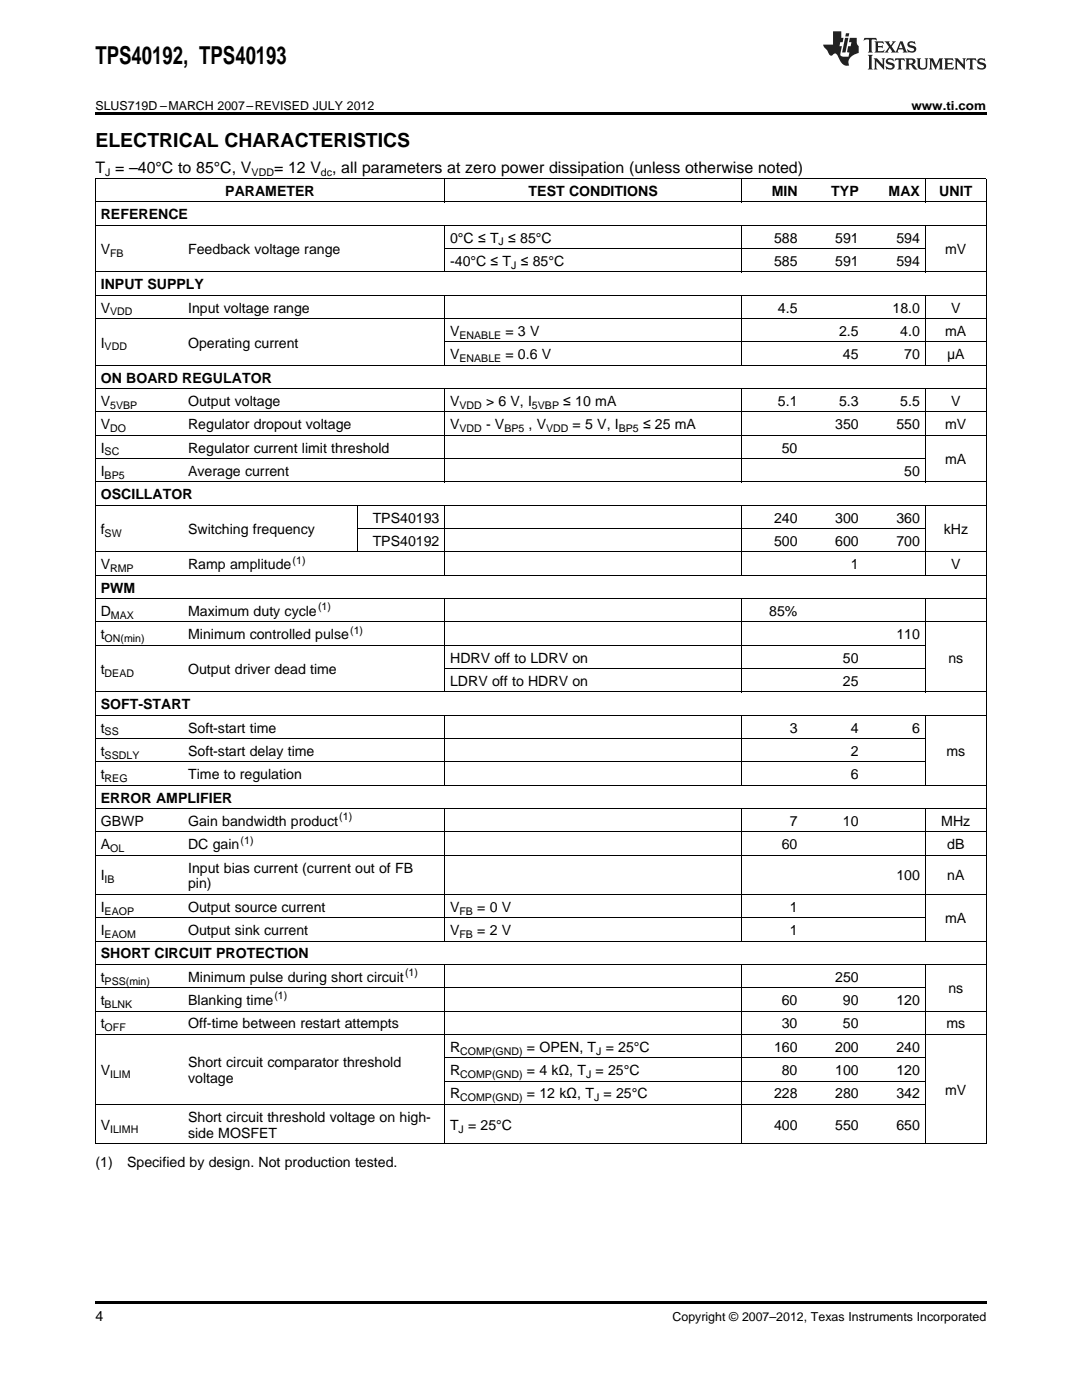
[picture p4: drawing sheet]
<svg xmlns="http://www.w3.org/2000/svg" width="216mm" height="279mm" viewBox="0 0 216 279" stroke-linecap="round" stroke-linejoin="round" font-family="sans-serif">
<defs><g id="words">
<text font-size="4.9" x="19" y="12.8">TPS40192, TPS40193</text>
<text font-size="3.9" x="19" y="29.3">ELECTRICAL CHARACTERISTICS</text>
<g font-size="3.2">
<text x="19" y="34.4">T = –40°C to 85°C, V</text>
<text x="54.7" y="34.4">= 12 V , all parameters at zero power dissipation (unless otherwise noted)</text>
</g>
<g font-size="2.8">
<text x="44.9" y="39.1">PARAMETER</text>
<text x="105.5" y="39.1">TEST CONDITIONS</text>
<text x="154" y="39.1">MIN</text>
<text x="165.9" y="39.1">TYP</text>
<text x="177.3" y="39.1">MAX</text>
<text x="187.4" y="39.1">UNIT</text>
<text x="20.1" y="43.7">REFERENCE</text>
<text x="20.1" y="50.7">V</text>
<text x="37.5" y="50.7">Feedback voltage range</text>
<text x="89.8" y="48.4">0°C ≤ T ≤ 85°C</text>
<text x="89.8" y="53.1">-40°C ≤ T ≤ 85°C</text>
<text x="154.4" y="48.4">588</text>
<text x="154.4" y="53.1">585</text>
<text x="166.7" y="48.4">591</text>
<text x="166.7" y="53.1">591</text>
<text x="178.9" y="48.4">594</text>
<text x="178.9" y="53.1">594</text>
<text x="188.6" y="50.7">mV</text>
<text x="20.1" y="57.7">INPUT SUPPLY</text>
<text x="20.1" y="62.4">V</text>
<text x="37.5" y="62.4">Input voltage range</text>
<text x="155.2" y="62.4">4.5</text>
<text x="178.1" y="62.4">18.0</text>
<text x="189.8" y="62.4">V</text>
<text x="20.1" y="69.4">I</text>
<text x="37.5" y="69.4">Operating current</text>
<text x="89.8" y="67">V</text>
<text x="89.8" y="71.7">V</text>
<text x="100.9" y="67">= 3 V</text>
<text x="100.9" y="71.7">= 0.6 V</text>
<text x="167.4" y="67">2.5</text>
<text x="168.2" y="71.7">45</text>
<text x="179.6" y="67">4.0</text>
<text x="180.4" y="71.7">70</text>
<text x="188.6" y="67">mA</text>
<text x="189" y="71.7">μA</text>
<text x="20.1" y="76.3">ON BOARD REGULATOR</text>
<text x="20.1" y="81">V</text>
<text x="37.5" y="81">Output voltage</text>
<text x="89.8" y="81">V</text>
<text x="97" y="81">&gt; 6 V, I</text>
<text x="112.4" y="81">≤ 10 mA</text>
<text x="155.2" y="81">5.1</text>
<text x="167.4" y="81">5.3</text>
<text x="179.6" y="81">5.5</text>
<text x="189.8" y="81">V</text>
<text x="20.1" y="85.7">V</text>
<text x="37.5" y="85.7">Regulator dropout voltage</text>
<text x="89.8" y="85.7">V</text>
<text x="97" y="85.7">- V</text>
<text x="105.5" y="85.7">, V</text>
<text x="114.3" y="85.7">= 5 V, I</text>
<text x="128.3" y="85.7">≤ 25 mA</text>
<text x="166.7" y="85.7">350</text>
<text x="178.9" y="85.7">550</text>
<text x="188.6" y="85.7">mV</text>
<text x="20.1" y="90.3">I</text>
<text x="20.1" y="95">I</text>
<text x="37.5" y="90.3">Regulator current limit threshold</text>
<text x="37.5" y="95">Average current</text>
<text x="156" y="90.3">50</text>
<text x="180.4" y="95">50</text>
<text x="188.6" y="92.6">mA</text>
<text x="20.1" y="99.6">OSCILLATOR</text>
<text x="20.1" y="106.6">f</text>
<text x="37.5" y="106.6">Switching frequency</text>
<text x="74.4" y="104.3">TPS40193</text>
<text x="154.4" y="104.3">240</text>
<text x="166.7" y="104.3">300</text>
<text x="178.9" y="104.3">360</text>
<text x="188.3" y="106.6">kHz</text>
<text x="20.1" y="113.6">V</text>
<text x="37.5" y="113.6">Ramp amplitude</text>
<text x="74.4" y="108.9">TPS40192</text>
<text x="154.4" y="108.9">500</text>
<text x="166.7" y="108.9">600</text>
<text x="169.8" y="113.6">1</text>
<text x="178.9" y="108.9">700</text>
<text x="189.8" y="113.6">V</text>
<text x="20.1" y="118.3">PWM</text>
<text x="20.1" y="122.9">D</text>
<text x="37.5" y="122.9">Maximum duty cycle</text>
<text x="153.5" y="122.9">85%</text>
<text x="20.1" y="127.6">t</text>
<text x="37.5" y="127.6">Minimum controlled pulse</text>
<text x="178.9" y="127.6">110</text>
<text x="20.1" y="134.5">t</text>
<text x="37.5" y="134.5">Output driver dead time</text>
<text x="89.8" y="132.2">HDRV off to LDRV on</text>
<text x="89.8" y="136.9">LDRV off to HDRV on</text>
<text x="168.2" y="132.2">50</text>
<text x="168.2" y="136.9">25</text>
<text x="189.2" y="132.2">ns</text>
<text x="20.1" y="141.5">SOFT-START</text>
<text x="20.1" y="146.2">t</text>
<text x="37.5" y="146.2">Soft-start time</text>
<text x="157.6" y="146.2">3</text>
<text x="169.8" y="146.2">4</text>
<text x="182" y="146.2">6</text>
<text x="20.1" y="150.8">t</text>
<text x="20.1" y="155.5">t</text>
<text x="37.5" y="150.8">Soft-start delay time</text>
<text x="37.5" y="155.5">Time to regulation</text>
<text x="169.8" y="150.8">2</text>
<text x="169.8" y="155.5">6</text>
<text x="188.8" y="150.8">ms</text>
<text x="20.1" y="160.2">ERROR AMPLIFIER</text>
<text x="20.1" y="164.8">GBWP</text>
<text x="37.5" y="164.8">Gain bandwidth product</text>
<text x="157.6" y="164.8">7</text>
<text x="168.2" y="164.8">10</text>
<text x="187.8" y="164.8">MHz</text>
<text x="20.1" y="169.5">A</text>
<text x="37.5" y="169.5">DC gain</text>
<text x="156" y="169.5">60</text>
<text x="189" y="169.5">dB</text>
<text x="20.1" y="175.7">I</text>
<text x="37.5" y="174.1">Input bias current (current out of FB</text>
<text x="37.5" y="177.3">pin)</text>
<text x="178.9" y="175.7">100</text>
<text x="189" y="175.7">nA</text>
<text x="20.1" y="182">I</text>
<text x="37.5" y="182">Output source current</text>
<text x="89.8" y="182">V</text>
<text x="95.2" y="182">= 0 V</text>
<text x="157.6" y="182">1</text>
<text x="188.6" y="184.3">mA</text>
<text x="20.1" y="186.6">I</text>
<text x="20.1" y="191.3">SHORT CIRCUIT PROTECTION</text>
<text x="37.5" y="186.6">Output sink current</text>
<text x="89.8" y="186.6">V</text>
<text x="95.2" y="186.6">= 2 V</text>
<text x="157.6" y="186.6">1</text>
<text x="20.1" y="195.9">t</text>
<text x="37.5" y="195.9">Minimum pulse during short circuit</text>
<text x="166.7" y="195.9">250</text>
<text x="20.1" y="200.6">t</text>
<text x="37.5" y="200.6">Blanking time</text>
<text x="156" y="200.6">60</text>
<text x="168.2" y="200.6">90</text>
<text x="178.9" y="200.6">120</text>
<text x="189.2" y="198.3">ns</text>
<text x="20.1" y="205.2">t</text>
<text x="37.5" y="205.2">Off-time between restart attempts</text>
<text x="89.8" y="209.9">R</text>
<text x="105.1" y="209.9">= OPEN, T = 25°C</text>
<text x="154.4" y="209.9">160</text>
<text x="156" y="205.2">30</text>
<text x="166.7" y="209.9">200</text>
<text x="168.2" y="205.2">50</text>
<text x="178.9" y="209.9">240</text>
<text x="188.8" y="205.2">ms</text>
<text x="20.1" y="214.6">V</text>
<text x="37.5" y="213">Short circuit comparator threshold</text>
<text x="89.8" y="214.6">R</text>
<text x="105.1" y="214.6">= 4 kΩ, T = 25°C</text>
<text x="156" y="214.6">80</text>
<text x="166.7" y="214.6">100</text>
<text x="178.9" y="214.6">120</text>
<text x="37.5" y="216.1">voltage</text>
<text x="89.8" y="219.2">R</text>
<text x="105.1" y="219.2">= 12 kΩ, T = 25°C</text>
<text x="154.4" y="219.2">228</text>
<text x="166.7" y="219.2">280</text>
<text x="178.9" y="219.2">342</text>
<text x="188.6" y="218.5">mV</text>
<text x="20.1" y="225.5">V</text>
<text x="37.5" y="223.9">Short circuit threshold voltage on high-</text>
<text x="37.5" y="227">side MOSFET</text>
<text x="89.8" y="225.5">T = 25°C</text>
<text x="154.4" y="225.5">400</text>
<text x="166.7" y="225.5">550</text>
<text x="178.9" y="225.5">650</text>
<text x="19" y="232.9">(1)</text>
<text x="25.4" y="232.9">Specified by design. Not production tested.</text>
<text x="19" y="263.6">4</text>
</g>
<g font-size="2.5">
<text x="19" y="21.9">SLUS719D –MARCH 2007–REVISED JULY 2012</text>
<text x="181.9" y="21.9">www.ti.com</text>
<text x="134.2" y="263.6">Copyright © 2007–2012, Texas Instruments Incorporated</text>
</g>
<g font-size="2.1">
<text x="21" y="35.1">J</text>
<text x="50.2" y="35.1">VDD</text>
<text x="64" y="35.1">dc</text>
<text x="22" y="51.3">FB</text>
<text x="99.5" y="49">J</text>
<text x="102" y="53.6">J</text>
<text x="22" y="62.9">VDD</text>
<text x="20.9" y="69.9">VDD</text>
<text x="91.7" y="67.6">ENABLE</text>
<text x="91.7" y="72.2">ENABLE</text>
<text x="22" y="81.6">5VBP</text>
<text x="91.7" y="81.6">VDD</text>
<text x="106.2" y="81.6">5VBP</text>
<text x="22" y="86.2">DO</text>
<text x="91.7" y="86.2">VDD</text>
<text x="100.6" y="86.2">BP5</text>
<text x="109" y="86.2">VDD</text>
<text x="123.5" y="86.2">BP5</text>
<text x="20.9" y="90.9">SC</text>
<text x="20.9" y="95.5">BP5</text>
<text x="20.9" y="107.2">SW</text>
<text x="58.4" y="112.5">(1)</text>
<text x="22" y="114.2">RMP</text>
<text x="22.1" y="123.5">MAX</text>
<text x="63.5" y="121.8">(1)</text>
<text x="20.9" y="128.1">ON(min)</text>
<text x="69.9" y="126.4">(1)</text>
<text x="20.9" y="135.1">DEAD</text>
<text x="20.9" y="146.8">SS</text>
<text x="20.9" y="151.4">SSDLY</text>
<text x="20.9" y="156.1">REG</text>
<text x="67.7" y="163.7">(1)</text>
<text x="22" y="170">OL</text>
<text x="48" y="168.3">(1)</text>
<text x="20.9" y="176.3">IB</text>
<text x="20.9" y="182.5">EAOP</text>
<text x="91.7" y="182.5">FB</text>
<text x="20.9" y="187.2">EAOM</text>
<text x="91.7" y="187.2">FB</text>
<text x="20.9" y="196.5">PSS(min)</text>
<text x="80.8" y="194.8">(1)</text>
<text x="20.9" y="201.2">BLNK</text>
<text x="54.8" y="199.5">(1)</text>
<text x="20.9" y="205.8">OFF</text>
<text x="22" y="215.1">ILIM</text>
<text x="91.8" y="210.5">COMP(GND)</text>
<text x="91.8" y="215.1">COMP(GND)</text>
<text x="116.9" y="215.1">J</text>
<text x="119" y="210.5">J</text>
<text x="91.8" y="219.8">COMP(GND)</text>
<text x="118.5" y="219.8">J</text>
<text x="22" y="226">ILIMH</text>
<text x="91.5" y="226">J</text>
</g>
</g></defs>
<g fill="#231f20">
<path d="M172.5 7.6l-.1 .5 .4-.2h.6v.1v2.1l-.2 .4h.9l-.2-.4v-2.1l.1-.1h.5l.5 .2-.2-.5zM174.5 8.3l.2 .3v1.5l-.2 .4h1.8l.2-.6a1.04 1.04 0 0 1-1.3 .2v-.7h.6l.3 .2v-.6l-.3 .2h-.6v-.6l.8-.1 .4 .3-.2-.5zM176.5 8.3l.9 1.1-.9 1.1h.8l-.2-.2 .4-.7 .5 .7-.2 .2h1.5l-.2-.2 .2-.4h.9l.1 .4-.2 .2h1l-.3-.3-.7-1.9h-.5l-.9 2-.8-1 .9-1h-.8l.1 .3-.4 .5-.3-.6 .1-.2zM179.7 8.6l.4 1h-.7zM181.3 8.4a.63 .63 0 0 0-.2 .7 .63 .63 0 0 0 .6 .4l.6 .2 .1 .2a.75 .75 0 0 1-.7 .4 .75 .75 0 0 1-.6-.5l.1 .7 .1-.1a1.11 1.11 0 0 0 1.5-.6 1.13 1.13 0 0 0-1.2-.8l-.1-.4a1.04 1.04 0 0 1 1.2 .2l-.2-.5-.2 .1-.4-.2zM173.2 10.9l.2 .4v2.2l-.2 .4h1l-.3-.4v-2.2l.3-.4zM174.3 11.6l.3 .4v1.5l-.3 .4h.8l-.2-.4v-1.3l1.5 1.7v-1.9l.2-.4h-.7l.2 .4v.9l-1.1-1.3zM177 11.8a.62 .62 0 0 0-.2 .7 .62 .62 0 0 0 .6 .4l.6 .1 .1 .3a.76 .76 0 0 1-.7 .3 .76 .76 0 0 1-.7-.4l.2 .7 .1-.1a1.11 1.11 0 0 0 1.5-.6 1.13 1.13 0 0 0-1.2-.8l-.1-.4a1.04 1.04 0 0 1 1.2 .2l-.2-.6-.2 .1-.5-.1zM178.7 11.6l-.2 .6a.61 .61 0 0 1 .8-.3v1.6l-.2 .4h.9l-.2-.4v-1.6a.63 .63 0 0 1 .7 .3l-.1-.6zM180.6 11.6l.3 .4v1.5l-.3 .4h1l-.2-.2-.1-.8 .6 .2a.76 .76 0 0 0 1.2 .7l-1-1a.58 .58 0 0 0 .6-.5 .58 .58 0 0 0-.5-.6zM181.4 11.9h.1a.45 .45 0 0 1 .5 .1 .45 .45 0 0 1 .1 .5l-.8 .2zM182.9 11.6l.2 .2a2.17 2.17 0 0 0 .3 1.9 .99 .99 0 0 0 1.6-.6v-1.1l.2-.4h-.7l.2 .2a1.92 1.92 0 0 1-.2 1.8 .6 .6 0 0 1-.9-.5v-1.1l.2-.4zM185.4 11.6l.2 .4v1.5l-.2 .4h.7l-.2-.4v-1.4l.8 1.8 .8-1.8v1.4l-.2 .4h.9l-.2-.4v-1.5l.2-.4h-.8l-.6 1.5-.6-1.5zM188.4 11.6l.2 .4v1.5l-.2 .4h1.8l.1-.6a1.04 1.04 0 0 1-1.2 .1v-.6h.5l.4 .2v-.6l-.4 .2h-.5v-.7h.8l.3 .3-.1-.6zM190.5 11.6l.2 .4v1.5l-.2 .4h.7l-.2-.4v-1.3l1.5 1.7v-1.9l.2-.4h-.7l.2 .4v.9l-1.1-1.3zM192.9 11.6l-.1 .6a.61 .61 0 0 1 .7-.3l.1 1.6-.3 .4h1l-.3-.4 .1-1.6a.63 .63 0 0 1 .7 .3l-.1-.6zM195.2 11.8a.62 .62 0 0 0-.2 .7 .62 .62 0 0 0 .6 .4l.6 .1 .1 .3a.76 .76 0 0 1-.7 .3 .76 .76 0 0 1-.6-.4l.1 .7 .1-.1a1.11 1.11 0 0 0 1.6-.6 1.13 1.13 0 0 0-1.3-.8l-.1-.4a1.04 1.04 0 0 1 1.2 .2l-.1-.6-.2 .1-.5-.1z"/>
<path d="M166.2 6.3v2.6h-1.9v.4l.8 .9a.91 .91 0 0 0 1 .8 .56 .56 0 0 1 .5-.3 .56 .56 0 0 1 .5 .3l.4 .8a1.53 1.53 0 0 0 1.9 1.2 1.54 1.54 0 0 1 1-2.1l.9-.3v-1.4a1.52 1.52 0 0 1-.4-1.6h-1.3l-.2 .8h.5l-.2 .8h-.5l-.1 1v.2l.4 .1-.2 .8a1.93 1.93 0 0 1-1.6-.3l.3-1.8h-.5l.2-.8h.4l.2-.8h-.4v-1.3zM168.6 7.6l-.6 2.9h.7l.6-2.9zM168.8 6.6l-.1 .7h.6l.2-.7z"/>
</g>
<path d="M19 22.5h177.8v.5h-177.8zM19 259.7h177.8v.5h-177.8z" fill="#000"/>
<g fill="none" stroke="#000" stroke-width=".2">
<path d="M19 35.6h177.8M19.1 35.7v192.6M88.7 35.7v4.7M148 35.7v4.7M184.6 35.7v4.7M196.8 35.7v192.6M19 58.9h177.8M19 54.3h177.8M19 45h177.8M19 40.3h177.8M88.7 45v9.3M88.7 59v14"/>
<path d="M88.8 49.6h95.8M148 45v9.3M148 59v14M184.6 45v9.3M184.6 59v14M19 77.6h177.8M19 72.9h177.8M19 63.6h177.8M88.7 77.6v18.6M88.8 68.2h108M148 77.6v18.6M184.6 77.6v18.6"/>
<path d="M19 96.2h177.8M19 91.5h165.6M19 86.9h177.8M19 82.2h177.8M19 119.5h177.8M19 114.8h177.8M19 110.2h177.8M19 100.8h177.8M71.3 100.9v9.3M71.3 105.5h113.3M88.7 100.9v14M88.7 119.5v18.6"/>
<path d="M148 100.9v14M148 119.5v18.6M184.6 100.9v14M184.6 119.5v18.6M19 138.1h177.8M19 128.8h165.6M19 124.1h177.8M88.8 133.4h95.8M19 156.7h177.8M19 152.1h165.6M19 147.4h165.6M19 142.8h177.8"/>
<path d="M88.7 142.8v14M148 142.8v14M184.6 142.8v14M19 178.5h177.8M19 170.7h177.8M19 166h177.8M19 161.4h177.8M88.7 161.4v26.5M148 161.4v26.5M184.6 161.4v26.5M19 197.1h165.6M19 192.5h177.8"/>
<path d="M19 187.8h177.8M19 183.2h165.6M88.7 192.5v35.8M148 192.5v35.8M184.6 192.5v35.8M19 206.5h177.8M19 201.8h177.8M88.8 215.8h95.8M88.8 211.1h95.8M19 228.3h177.8M19 220.4h165.6"/>
</g>
<use href="#words"/>
</svg>
